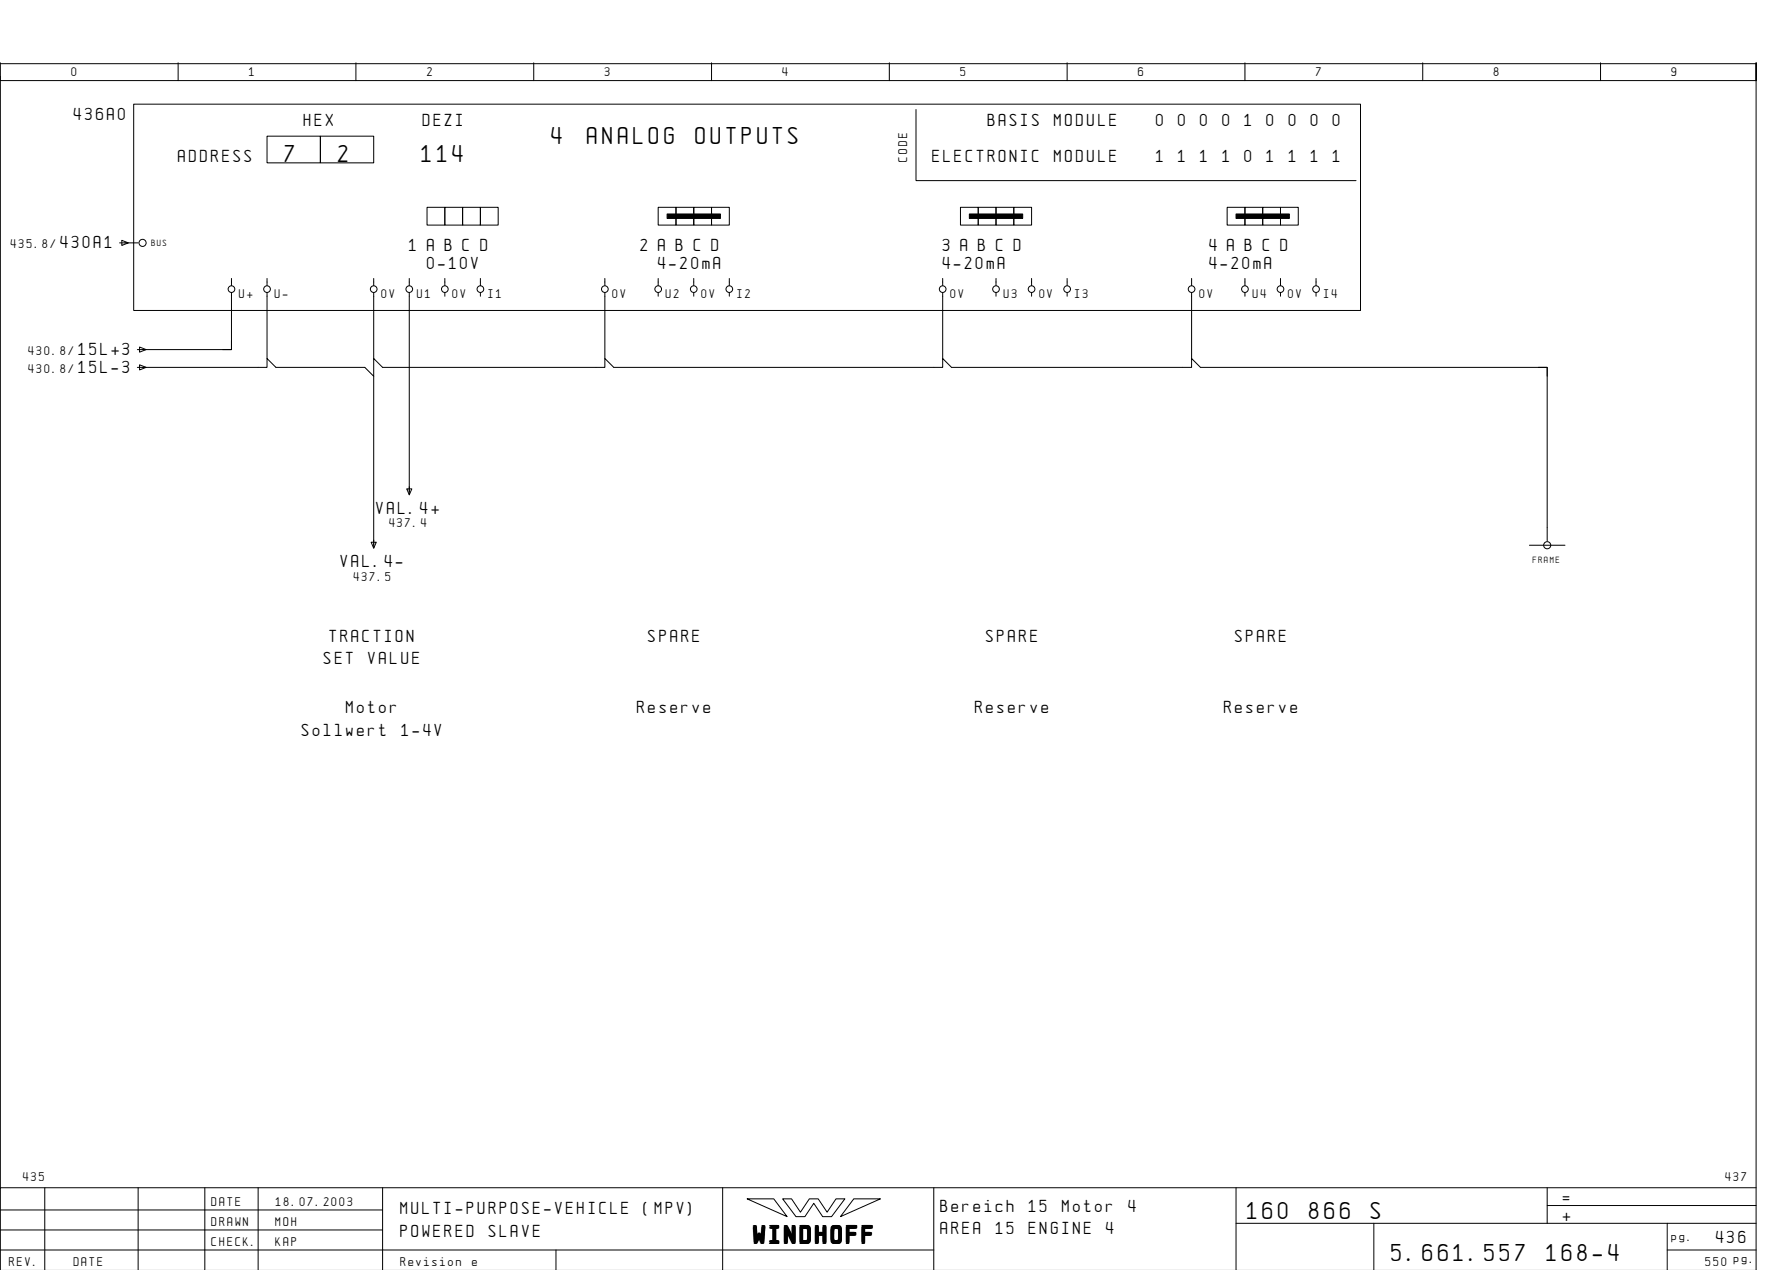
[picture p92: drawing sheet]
<svg xmlns="http://www.w3.org/2000/svg" width="399mm" height="286mm" viewBox="0 0 399 286" stroke-linecap="round" stroke-linejoin="round" font-family="sans-serif">
<defs><g id="words">
<g font-size="4.4">
<text x="124.1" y="32.4">4</text>
<text x="132.1" y="32.4">ANALOG</text>
<text x="156.5" y="32.4">OUTPUTS</text>
<text x="64.1" y="36.4">7</text>
<text x="76.1" y="36.4">2</text>
<text x="94.9" y="36.4">114</text>
<text x="280.6" y="274.1">160</text>
<text x="294.5" y="274.1">866</text>
<text x="308.4" y="274.1">S</text>
<text x="169.5" y="279.3">WINDHOFF</text>
<text x="313.1" y="283.6">5.661.557</text>
<text x="347.9" y="283.6">168-4</text>
</g>
<g font-size="3.1">
<text x="16.6" y="26.9">436A0</text>
<text x="68.3" y="28.4">HEX</text>
<text x="95.1" y="28.4">DEZI</text>
<text x="222.2" y="28.4">BASIS</text>
<text x="237.2" y="28.4">MODULE</text>
<text x="260.1" y="28.4">0</text>
<text x="265.1" y="28.4">0</text>
<text x="270" y="28.4">0</text>
<text x="275" y="28.4">0</text>
<text x="280" y="28.4">1</text>
<text x="285" y="28.4">0</text>
<text x="289.9" y="28.4">0</text>
<text x="294.9" y="28.4">0</text>
<text x="299.9" y="28.4">0</text>
<text x="40.1" y="36.4">ADDRESS</text>
<text x="209.8" y="36.4">ELECTRONIC</text>
<text x="237.2" y="36.4">MODULE</text>
<text x="260.1" y="36.4">1</text>
<text x="265.1" y="36.4">1</text>
<text x="270" y="36.4">1</text>
<text x="275" y="36.4">1</text>
<text x="280" y="36.4">0</text>
<text x="285" y="36.4">1</text>
<text x="289.9" y="36.4">1</text>
<text x="294.9" y="36.4">1</text>
<text x="299.9" y="36.4">1</text>
<text x="13.6" y="55.9">430A1</text>
<text x="92.1" y="56.4">1 A B C D</text>
<text x="144.1" y="56.4">2 A B C D</text>
<text x="212.1" y="56.4">3 A B C D</text>
<text x="272.1" y="56.4">4 A B C D</text>
<text x="96.1" y="60.4">0-10V</text>
<text x="148.1" y="60.4">4-20mA</text>
<text x="212.1" y="60.4">4-20mA</text>
<text x="272.1" y="60.4">4-20mA</text>
<text x="17.6" y="79.9">15L+3</text>
<text x="17.6" y="83.9">15L-3</text>
<text x="84.6" y="115.6">VAL.4+</text>
<text x="76.6" y="127.6">VAL.4-</text>
<text x="72.9" y="149.4">SET</text>
<text x="74.1" y="144.4">TRACTION</text>
<text x="82.8" y="149.4">VALUE</text>
<text x="145.9" y="144.4">SPARE</text>
<text x="221.9" y="144.4">SPARE</text>
<text x="277.9" y="144.4">SPARE</text>
<text x="77.9" y="160.4">Motor</text>
<text x="143.4" y="160.4">Reserve</text>
<text x="219.4" y="160.4">Reserve</text>
<text x="275.4" y="160.4">Reserve</text>
<text x="67.9" y="165.4">Sollwert</text>
<text x="90.3" y="165.4">1-4V</text>
<text x="90.1" y="273.1">MULTI-PURPOSE-VEHICLE</text>
<text x="144.8" y="273.1">(MPV)</text>
<text x="211.6" y="272.6">Bereich</text>
<text x="231.5" y="272.6">15</text>
<text x="238.9" y="272.6">Motor</text>
<text x="253.9" y="272.6">4</text>
<text x="351.6" y="270.6">=</text>
<text x="351.6" y="274.6">+</text>
<text x="90.1" y="278.1">POWERED</text>
<text x="110" y="278.1">SLAVE</text>
<text x="211.6" y="277.6">AREA</text>
<text x="224" y="277.6">15</text>
<text x="231.5" y="277.6">ENGINE</text>
<text x="248.9" y="277.6">4</text>
<text x="386.1" y="279.6">436</text>
</g>
<g font-size="2.3">
<text x="16.1" y="17.1">0</text>
<text x="56.1" y="17.1">1</text>
<text x="96.1" y="17.1">2</text>
<text x="136.1" y="17.1">3</text>
<text x="176.1" y="17.1">4</text>
<text x="216.1" y="17.1">5</text>
<text x="256.1" y="17.1">6</text>
<text x="296.1" y="17.1">7</text>
<text x="336.1" y="17.1">8</text>
<text x="376.1" y="17.1">9</text>
<text x="204.1" y="36.4" transform="rotate(-90 204.1 36.4)">CODE</text>
<text x="2.4" y="55.9">435.8/</text>
<text x="53.8" y="66.9">U+</text>
<text x="61.8" y="66.9">U-</text>
<text x="85.8" y="66.9">0V</text>
<text x="93.8" y="66.9">U1</text>
<text x="101.8" y="66.9">0V</text>
<text x="109.8" y="66.9">I1</text>
<text x="137.8" y="66.9">0V</text>
<text x="149.8" y="66.9">U2</text>
<text x="157.8" y="66.9">0V</text>
<text x="165.8" y="66.9">I2</text>
<text x="213.8" y="66.9">0V</text>
<text x="225.8" y="66.9">U3</text>
<text x="233.8" y="66.9">0V</text>
<text x="241.8" y="66.9">I3</text>
<text x="269.8" y="66.9">0V</text>
<text x="281.8" y="66.9">U4</text>
<text x="289.8" y="66.9">0V</text>
<text x="297.8" y="66.9">I4</text>
<text x="6.4" y="79.9">430.8/</text>
<text x="6.4" y="83.9">430.8/</text>
<text x="87.6" y="118.6">437.4</text>
<text x="79.6" y="130.6">437.5</text>
<text x="5.2" y="265.6">435</text>
<text x="388.2" y="265.6">437</text>
<text x="47.6" y="271.1">DATE</text>
<text x="47.6" y="275.6">DRAWN</text>
<text x="62" y="275.6">MOH</text>
<text x="62.1" y="271.1">18.07.2003</text>
<text x="47.6" y="280.1">CHECK.</text>
<text x="62" y="280.1">KAP</text>
<text x="376.1" y="279.1">pg.</text>
<text x="2.1" y="284.6">REV.</text>
<text x="16.6" y="284.6">DATE</text>
<text x="90.1" y="284.6">Revision</text>
<text x="106.2" y="284.6">e</text>
<text x="383.7" y="284.6">550 pg.</text>
</g>
<g font-size="1.6">
<text x="34.1" y="55.3">BUS</text>
<text x="344.8" y="126.6">FRAME</text>
</g>
</g></defs>
<g fill="none" stroke="#000" stroke-width=".22">
<path d="M.1 14.1v4h395v-4v271.6M.1 17.1v250M.1 14.3h395M40.1 14.1v4M80.1 14.1v4M120.1 14.1v4M160.1 14.1v4M200.1 14.1v4M240.1 14.1v4M280.1 14.1v4M320.1 14.1v4M360.1 14.1v4"/>
<path d="M30.1 23.4h276v46.4h-276zM60.1 30.6h12v6h-12zM72.1 30.6h12v6h-12zM206.1 24.6v16h99M26.9 54.6h4.2M27.4 54l1.5 .6-1.5 .6zM96.1 46.6h4v4h-4zM100.1 46.6h4v4h-4zM104.1 46.6h4v4h-4zM108.1 46.6h4v4h-4zM148.1 46.6h4v4h-4zM152.1 46.6h4v4h-4z"/>
<path d="M156.1 46.6h4v4h-4zM160.1 46.6h4v4h-4zM216.1 46.6h4v4h-4zM220.1 46.6h4v4h-4zM224.1 46.6h4v4h-4zM228.1 46.6h4v4h-4zM276.1 46.6h4v4h-4zM280.1 46.6h4v4h-4zM284.1 46.6h4v4h-4zM288.1 46.6h4v4h-4zM30.9 78.6h1.9M31.4 78l1.5 .6-1.5 .6z"/>
<path d="M52.1 65.8v12.8h-20M52.1 62.6v1.6M52.1 76.6v2h-2M60.1 62.6v1.6M60.1 65.8v14.8M84.1 62.6v1.6M84.1 65.8v14.8M92.1 62.6v1.6M92.1 65.8v45.4M100.1 62.6v1.6M100.1 65.8v.8M108.1 62.6v1.6"/>
<path d="M108.1 65.8v.8M136.1 62.6v1.6M136.1 65.8v14.8M148.1 62.6v1.6M148.1 65.8v.8M156.1 62.6v1.6M156.1 65.8v.8M164.1 62.6v1.6M164.1 65.8v.8M212.1 62.6v1.6M212.1 65.8v14.8M224.1 62.6v1.6"/>
<path d="M224.1 65.8v.8M232.1 62.6v1.6M232.1 65.8v.8M240.1 62.6v1.6M240.1 65.8v.8M268.1 62.6v1.6M268.1 65.8v14.8M280.1 62.6v1.6M280.1 65.8v.8M288.1 62.6v1.6M288.1 65.8v.8M296.1 62.6v1.6"/>
<path d="M296.1 65.8v.8M30.9 82.6h29.2v-2l2 2h20l2 2v-4l2 2h50v-2l2 2h74v-2l2 2h54v-2l2 2h78v39M31.4 82l1.5 .6-1.5 .6zM84.1 84.6v38.6M346.1 82.6h2v2M91.5 109.9h1.1l-.5 1.4zM83.5 121.9h1.2l-.6 1.4zM344.1 122.6h8M10.1 267.1v18.5M31.1 267.1v18.5M46.1 267.1v18.6M58.1 267.1v18.6"/>
<path d="M86.1 272.1h-86M86.1 276.6h-86M86.1 267.1v18.6M162.6 267.1v18.6M168.1 269.6h6l3 4zM176.1 269.6h2l2 3 2-3h2l2 3 2-3h2l-3 4h-2l-2-3-2 3h-2zM192.1 269.6h6l-9 4zM210.1 267.1v18.6M278.1 275.1h117M278.1 267.1v18.6M309.1 275.1v10.6M348.1 271.1h47"/>
<path d="M348.1 267.1v8M375.1 275.1v10.6M395.1 267.1h-395v18.6M125.1 281.1v4.6M210.1 281.1h-210M375.1 281.1h20"/>
<circle cx="32.1" cy="54.6" r=".8"/>
<circle cx="52.1" cy="65" r=".75"/>
<circle cx="60.1" cy="65" r=".75"/>
<circle cx="84.1" cy="65" r=".75"/>
<circle cx="92.1" cy="65" r=".75"/>
<circle cx="100.1" cy="65" r=".75"/>
<circle cx="108.1" cy="65" r=".75"/>
<circle cx="136.1" cy="65" r=".75"/>
<circle cx="148.1" cy="65" r=".75"/>
<circle cx="156.1" cy="65" r=".75"/>
<circle cx="164.1" cy="65" r=".75"/>
<circle cx="212.1" cy="65" r=".75"/>
<circle cx="224.1" cy="65" r=".75"/>
<circle cx="232.1" cy="65" r=".75"/>
<circle cx="240.1" cy="65" r=".75"/>
<circle cx="268.1" cy="65" r=".75"/>
<circle cx="280.1" cy="65" r=".75"/>
<circle cx="288.1" cy="65" r=".75"/>
<circle cx="296.1" cy="65" r=".75"/>
<circle cx="348.1" cy="122.6" r=".8"/>
</g>
<path d="M150.1 48.1h12v1h-12zM218.1 48.1h12v1h-12zM278.1 48.1h12v1h-12z" fill="#000" stroke="#000" stroke-width=".22"/>
<use href="#words"/>
</svg>
